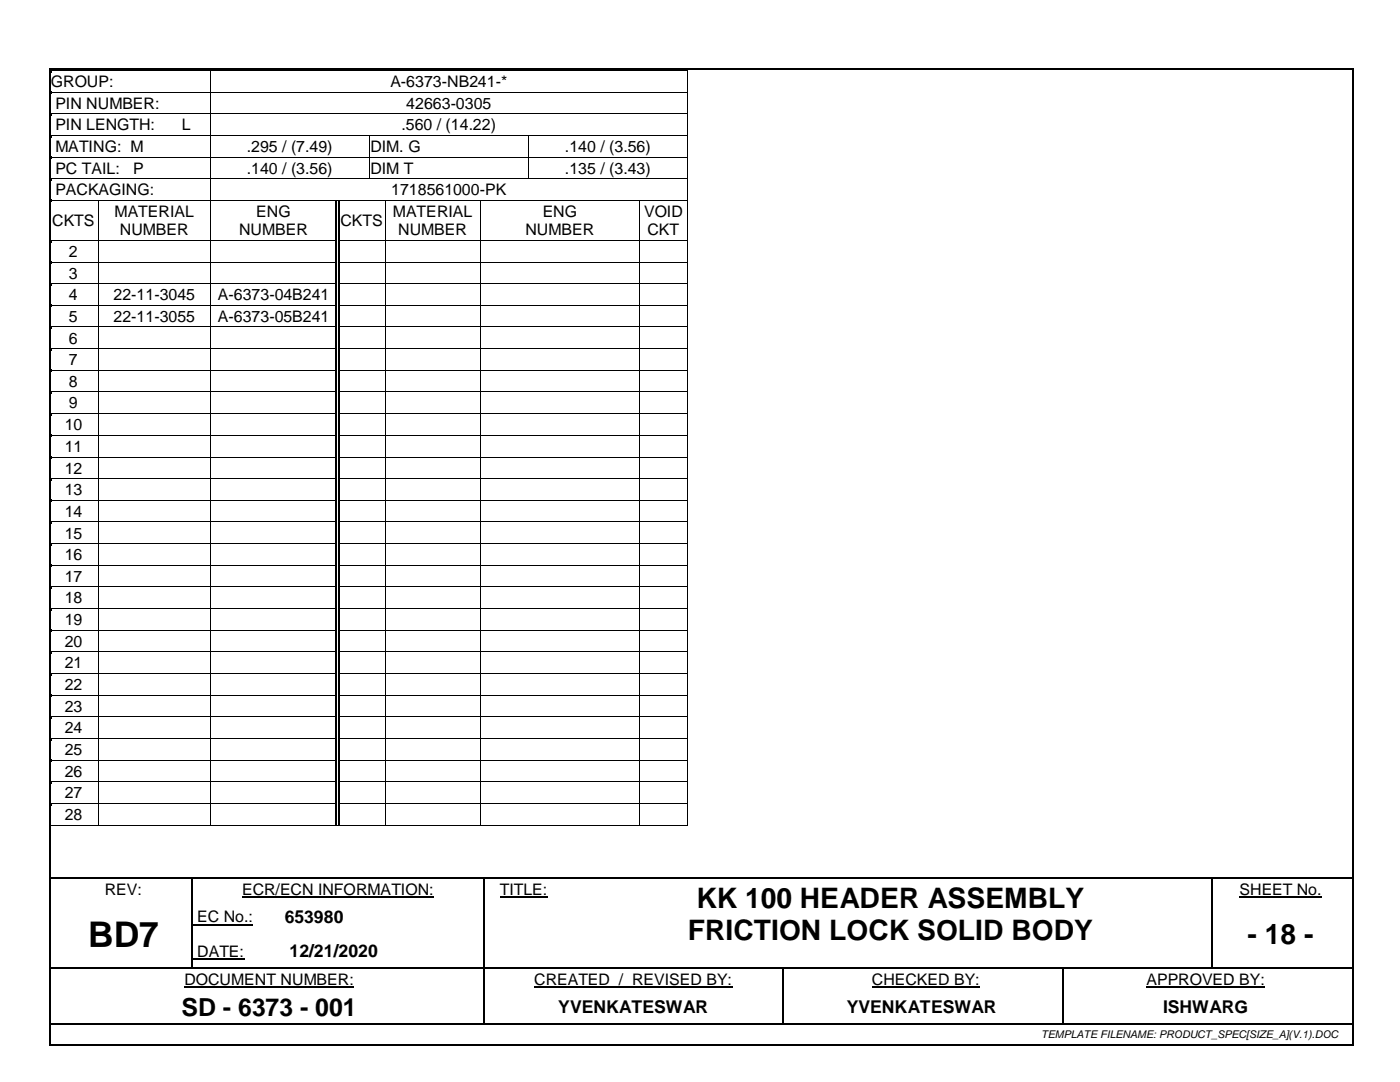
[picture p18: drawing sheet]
<svg xmlns="http://www.w3.org/2000/svg" width="279mm" height="216mm" viewBox="0 0 279 216" stroke-linecap="round" stroke-linejoin="round" font-family="sans-serif">
<defs><g id="words">
<text font-size="7.1" x="17.6" y="188.9">BD7</text>
<g font-size="5.6">
<text x="139" y="181.1">KK 100 HEADER ASSEMBLY</text>
<text x="137.3" y="187.6">FRICTION LOCK SOLID BODY</text>
<text x="249" y="188.3">- 18 -</text>
</g>
<text font-size="5" x="36.2" y="202.7">SD - 6373 - 001</text>
<g font-size="3.5">
<text x="56.8" y="184.1">653980</text>
<text x="57.8" y="191">12/21/2020</text>
<text x="111.4" y="202">YVENKATESWAR</text>
<text x="169" y="202">YVENKATESWAR</text>
<text x="232.1" y="202">ISHWARG</text>
</g>
<g font-size="3.2">
<text x="10.2" y="17.4">GROUP:</text>
<text x="77.9" y="17.4">A-6373-NB241-*</text>
<text x="11" y="21.7">PIN NUMBER:</text>
<text x="81.1" y="21.7">42663-0305</text>
<text x="11" y="26">PIN LENGTH:</text>
<text x="36.3" y="26">L</text>
<text x="80.1" y="26">.560 / (14.22)</text>
<text x="11" y="30.3">MATING: M</text>
<text x="11" y="34.6">PC TAIL:</text>
<text x="26.6" y="34.6">P</text>
<text x="49.2" y="30.3">.295 / (7.49)</text>
<text x="49.2" y="34.6">.140 / (3.56)</text>
<text x="73.9" y="30.3">DIM. G</text>
<text x="73.9" y="34.6">DIM T</text>
<text x="112.8" y="30.3">.140 / (3.56)</text>
<text x="112.8" y="34.6">.135 / (3.43)</text>
<text x="11" y="39">PACKAGING:</text>
<text x="78.1" y="39">1718561000-PK</text>
<text x="10.4" y="45.1">CKTS</text>
<text x="22.9" y="43.3">MATERIAL</text>
<text x="23.9" y="47">NUMBER</text>
<text x="47.7" y="47">NUMBER</text>
<text x="51.1" y="43.3">ENG</text>
<text x="68" y="45.1">CKTS</text>
<text x="78.4" y="43.3">MATERIAL</text>
<text x="79.5" y="47">NUMBER</text>
<text x="104.9" y="47">NUMBER</text>
<text x="108.3" y="43.3">ENG</text>
<text x="128.5" y="43.3">VOID</text>
<text x="129.2" y="47">CKT</text>
<text x="13.8" y="51.3">2</text>
<text x="13.8" y="55.6">3</text>
<text x="13.8" y="59.9">4</text>
<text x="22.6" y="59.9">22-11-3045</text>
<text x="43.5" y="59.9">A-6373-04B241</text>
<text x="13.8" y="64.2">5</text>
<text x="22.6" y="64.2">22-11-3055</text>
<text x="43.5" y="64.2">A-6373-05B241</text>
<text x="13.8" y="68.5">6</text>
<text x="13.8" y="72.9">7</text>
<text x="13.8" y="77.2">8</text>
<text x="13.8" y="81.5">9</text>
<text x="12.9" y="85.8">10</text>
<text x="12.9" y="90.1">11</text>
<text x="12.9" y="94.5">12</text>
<text x="12.9" y="98.8">13</text>
<text x="12.9" y="103.1">14</text>
<text x="12.9" y="107.5">15</text>
<text x="12.9" y="111.8">16</text>
<text x="12.9" y="116.1">17</text>
<text x="12.9" y="120.4">18</text>
<text x="12.9" y="124.7">19</text>
<text x="12.9" y="129.1">20</text>
<text x="12.9" y="133.4">21</text>
<text x="12.9" y="137.7">22</text>
<text x="12.9" y="142">23</text>
<text x="12.9" y="146.3">24</text>
<text x="12.9" y="150.6">25</text>
<text x="12.9" y="155">26</text>
<text x="12.9" y="159.3">27</text>
<text x="12.9" y="163.7">28</text>
<text x="20.9" y="178.5">REV:</text>
<text x="48.3" y="178.5">ECR/ECN INFORMATION:</text>
<text x="99.8" y="178.5">TITLE:</text>
<text x="247.4" y="178.5">SHEET No.</text>
<text x="39.4" y="184.1">EC No.:</text>
<text x="39.4" y="191">DATE:</text>
<text x="36.8" y="196.5">DOCUMENT NUMBER:</text>
<text x="106.6" y="196.5">CREATED / REVISED BY:</text>
<text x="174" y="196.5">CHECKED BY:</text>
<text x="228.8" y="196.5">APPROVED BY:</text>
</g>
<text font-size="2.1" x="207.8" y="207.1">TEMPLATE FILENAME: PRODUCT_SPEC[SIZE_A](V.1).DOC</text>
</g></defs>
<path d="M48.3 179h38.3M99.8 179h9.5M247.4 179h16.4M36.8 197h33.9M38.5 184.5h12M38.5 191.4h10.2M106.6 197h39.6M174 197h21.5M228.8 197h23.7" fill="none" stroke="#000" stroke-width=".21"/>
<g fill="none" stroke="#000" stroke-width=".34">
<path d="M10 14v194.3M10.2 13.8h259.7M270.1 14v194.3M10.2 175.1h28M38.6 175.1h57.8M96.7 175.1h16.9M113.9 175.1h127.9M242.2 175.1h26.9M96.5 198.2v6M156.2 198.2v6M10.2 204.4h86.2M10.2 208.5h259.7"/>
<path d="M96.7 204.4h59.4M156.4 204.4h55.6M212.3 204.4h56.8"/>
</g>
<g fill="#000">
<path d="M9.8 13.6h.4v.4h-.4z" fill-rule="evenodd"/>
<path d="M9.8 13.6h.4v.4h-.4z" fill-rule="evenodd"/>
<path d="M10.2 14h.1v.4h-.1z" fill-rule="evenodd"/>
<path d="M10.2 14h.1v.1h-.1z" fill-rule="evenodd"/>
<path d="M10.2 18.3h.1v.4h-.1z" fill-rule="evenodd"/>
<path d="M41.8 14.1h.2v.3h-.2z" fill-rule="evenodd"/>
<path d="M41.8 14h.2v.1h-.2z" fill-rule="evenodd"/>
<path d="M41.8 18.3h.2v.4h-.2z" fill-rule="evenodd"/>
<path d="M137.1 14h.2v.4h-.2z" fill-rule="evenodd"/>
<path d="M137.1 14h.2v.1h-.2z" fill-rule="evenodd"/>
<path d="M137.1 18.3h.2v.4h-.2z" fill-rule="evenodd"/>
<path d="M269.9 13.6h.4v.4h-.4z" fill-rule="evenodd"/>
<path d="M269.9 13.6h.4v.4h-.4z" fill-rule="evenodd"/>
<path d="M10.2 22.6h.1v.4h-.1z" fill-rule="evenodd"/>
<path d="M10.2 26.9h.1v.5h-.1z" fill-rule="evenodd"/>
<path d="M10.2 31.2h.1v.5h-.1z" fill-rule="evenodd"/>
<path d="M10.2 35.6h.1v.4h-.1z" fill-rule="evenodd"/>
<path d="M41.8 22.6h.2v.4h-.2z" fill-rule="evenodd"/>
<path d="M41.8 26.9h.2v.5h-.2z" fill-rule="evenodd"/>
<path d="M41.8 31.2h.2v.5h-.2z" fill-rule="evenodd"/>
<path d="M41.8 35.6h.2v.4h-.2z" fill-rule="evenodd"/>
<path d="M73.6 27.1h.2v.3h-.2z" fill-rule="evenodd"/>
<path d="M73.6 26.9h.2v.2h-.2z" fill-rule="evenodd"/>
<path d="M73.6 31.2h.2v.5h-.2z" fill-rule="evenodd"/>
<path d="M73.6 35.6h.2v.1h-.2z" fill-rule="evenodd"/>
<path d="M105.3 27.1h.2v.3h-.2z" fill-rule="evenodd"/>
<path d="M105.3 26.9h.2v.2h-.2z" fill-rule="evenodd"/>
<path d="M105.3 31.2h.2v.5h-.2z" fill-rule="evenodd"/>
<path d="M105.3 35.6h.2v.1h-.2z" fill-rule="evenodd"/>
<path d="M137.1 22.6h.2v.4h-.2z" fill-rule="evenodd"/>
<path d="M137.1 26.9h.2v.5h-.2z" fill-rule="evenodd"/>
<path d="M137.1 31.2h.2v.5h-.2z" fill-rule="evenodd"/>
<path d="M137.1 35.6h.2v.4h-.2z" fill-rule="evenodd"/>
<path d="M10.2 39.9h.1v.4h-.1z" fill-rule="evenodd"/>
<path d="M10.2 47.9h.1v.4h-.1z" fill-rule="evenodd"/>
<path d="M10.2 52.2h.1v.4h-.1z" fill-rule="evenodd"/>
<path d="M10.2 56.5h.1v.4h-.1z" fill-rule="evenodd"/>
<path d="M19.6 40.1h.2v.2h-.2z" fill-rule="evenodd"/>
<path d="M19.6 39.9h.2v.2h-.2z" fill-rule="evenodd"/>
<path d="M19.6 47.9h.2v.4h-.2z" fill-rule="evenodd"/>
<path d="M19.6 52.2h.2v.4h-.2z" fill-rule="evenodd"/>
<path d="M19.6 56.5h.2v.4h-.2z" fill-rule="evenodd"/>
<path d="M41.8 39.9h.2v.4h-.2z" fill-rule="evenodd"/>
<path d="M41.8 47.9h.2v.4h-.2z" fill-rule="evenodd"/>
<path d="M41.8 52.2h.2v.4h-.2z" fill-rule="evenodd"/>
<path d="M41.8 56.5h.2v.4h-.2z" fill-rule="evenodd"/>
<path d="M66.9 40.1h.3v.2h-.3z" fill-rule="evenodd"/>
<path d="M66.9 39.9h.2v.2h-.2z" fill-rule="evenodd"/>
<path d="M66.9 47.9h.3v.4h-.3z" fill-rule="evenodd"/>
<path d="M66.9 52.2h.3v.4h-.3z" fill-rule="evenodd"/>
<path d="M66.9 56.5h.3v.4h-.3z" fill-rule="evenodd"/>
<path d="M67.4 40.1h.3v.2h-.3z" fill-rule="evenodd"/>
<path d="M67.4 47.9h.3v.4h-.3z" fill-rule="evenodd"/>
<path d="M67.4 52.2h.3v.4h-.3z" fill-rule="evenodd"/>
<path d="M67.4 56.5h.3v.4h-.3z" fill-rule="evenodd"/>
<path d="M76.8 40.1h.1v.2h-.1z" fill-rule="evenodd"/>
<path d="M76.8 39.9h.1v.2h-.1z" fill-rule="evenodd"/>
<path d="M76.8 47.9h.1v.4h-.1z" fill-rule="evenodd"/>
<path d="M76.8 52.2h.1v.4h-.1z" fill-rule="evenodd"/>
<path d="M76.8 56.5h.1v.4h-.1z" fill-rule="evenodd"/>
<path d="M95.8 40.1h.2v.2h-.2z" fill-rule="evenodd"/>
<path d="M95.8 39.9h.2v.2h-.2z" fill-rule="evenodd"/>
<path d="M95.8 47.9h.2v.4h-.2z" fill-rule="evenodd"/>
<path d="M95.8 52.2h.2v.4h-.2z" fill-rule="evenodd"/>
<path d="M95.8 56.5h.2v.4h-.2z" fill-rule="evenodd"/>
<path d="M127.6 40.1h.1v.2h-.1z" fill-rule="evenodd"/>
<path d="M127.6 39.9h.1v.2h-.1z" fill-rule="evenodd"/>
<path d="M127.6 47.9h.1v.4h-.1z" fill-rule="evenodd"/>
<path d="M127.6 52.2h.1v.4h-.1z" fill-rule="evenodd"/>
<path d="M127.6 56.5h.1v.4h-.1z" fill-rule="evenodd"/>
<path d="M137.1 39.9h.2v.4h-.2z" fill-rule="evenodd"/>
<path d="M137.1 47.9h.2v.4h-.2z" fill-rule="evenodd"/>
<path d="M137.1 52.2h.2v.4h-.2z" fill-rule="evenodd"/>
<path d="M137.1 56.5h.2v.4h-.2z" fill-rule="evenodd"/>
<path d="M10.2 60.8h.1v.5h-.1z" fill-rule="evenodd"/>
<path d="M10.2 65.2h.1v.4h-.1z" fill-rule="evenodd"/>
<path d="M10.2 69.5h.1v.4h-.1z" fill-rule="evenodd"/>
<path d="M10.2 73.8h.1v.4h-.1z" fill-rule="evenodd"/>
<path d="M10.2 78.1h.1v.4h-.1z" fill-rule="evenodd"/>
<path d="M19.6 60.8h.2v.5h-.2z" fill-rule="evenodd"/>
<path d="M19.6 65.2h.2v.4h-.2z" fill-rule="evenodd"/>
<path d="M19.6 69.5h.2v.4h-.2z" fill-rule="evenodd"/>
<path d="M19.6 73.8h.2v.4h-.2z" fill-rule="evenodd"/>
<path d="M19.6 78.1h.2v.4h-.2z" fill-rule="evenodd"/>
<path d="M41.8 60.8h.2v.5h-.2z" fill-rule="evenodd"/>
<path d="M41.8 65.2h.2v.4h-.2z" fill-rule="evenodd"/>
<path d="M41.8 69.5h.2v.4h-.2z" fill-rule="evenodd"/>
<path d="M41.8 73.8h.2v.4h-.2z" fill-rule="evenodd"/>
<path d="M41.8 78.1h.2v.4h-.2z" fill-rule="evenodd"/>
<path d="M66.9 60.8h.3v.5h-.3z" fill-rule="evenodd"/>
<path d="M66.9 65.2h.3v.4h-.3z" fill-rule="evenodd"/>
<path d="M66.9 69.5h.3v.4h-.3z" fill-rule="evenodd"/>
<path d="M66.9 73.8h.3v.4h-.3z" fill-rule="evenodd"/>
<path d="M66.9 78.1h.3v.4h-.3z" fill-rule="evenodd"/>
<path d="M67.4 60.8h.3v.5h-.3z" fill-rule="evenodd"/>
<path d="M67.4 65.2h.3v.4h-.3z" fill-rule="evenodd"/>
<path d="M67.4 69.5h.3v.4h-.3z" fill-rule="evenodd"/>
<path d="M67.4 73.8h.3v.4h-.3z" fill-rule="evenodd"/>
<path d="M67.4 78.1h.3v.4h-.3z" fill-rule="evenodd"/>
<path d="M76.8 60.8h.1v.5h-.1z" fill-rule="evenodd"/>
<path d="M76.8 65.2h.1v.4h-.1z" fill-rule="evenodd"/>
<path d="M76.8 69.5h.1v.4h-.1z" fill-rule="evenodd"/>
<path d="M76.8 73.8h.1v.4h-.1z" fill-rule="evenodd"/>
<path d="M76.8 78.1h.1v.4h-.1z" fill-rule="evenodd"/>
<path d="M95.8 60.8h.2v.5h-.2z" fill-rule="evenodd"/>
<path d="M95.8 65.2h.2v.4h-.2z" fill-rule="evenodd"/>
<path d="M95.8 69.5h.2v.4h-.2z" fill-rule="evenodd"/>
<path d="M95.8 73.8h.2v.4h-.2z" fill-rule="evenodd"/>
<path d="M95.8 78.1h.2v.4h-.2z" fill-rule="evenodd"/>
<path d="M127.6 60.8h.1v.5h-.1z" fill-rule="evenodd"/>
<path d="M127.6 65.2h.1v.4h-.1z" fill-rule="evenodd"/>
<path d="M127.6 69.5h.1v.4h-.1z" fill-rule="evenodd"/>
<path d="M127.6 73.8h.1v.4h-.1z" fill-rule="evenodd"/>
<path d="M127.6 78.1h.1v.4h-.1z" fill-rule="evenodd"/>
<path d="M137.1 60.8h.2v.5h-.2z" fill-rule="evenodd"/>
<path d="M137.1 65.2h.2v.4h-.2z" fill-rule="evenodd"/>
<path d="M137.1 69.5h.2v.4h-.2z" fill-rule="evenodd"/>
<path d="M137.1 73.8h.2v.4h-.2z" fill-rule="evenodd"/>
<path d="M137.1 78.1h.2v.4h-.2z" fill-rule="evenodd"/>
<path d="M10.2 82.4h.1v.5h-.1z" fill-rule="evenodd"/>
<path d="M10.2 86.8h.1v.4h-.1z" fill-rule="evenodd"/>
<path d="M10.2 91.1h.1v.4h-.1z" fill-rule="evenodd"/>
<path d="M10.2 95.4h.1v.5h-.1z" fill-rule="evenodd"/>
<path d="M19.6 82.4h.2v.5h-.2z" fill-rule="evenodd"/>
<path d="M19.6 86.8h.2v.4h-.2z" fill-rule="evenodd"/>
<path d="M19.6 91.1h.2v.4h-.2z" fill-rule="evenodd"/>
<path d="M19.6 95.4h.2v.5h-.2z" fill-rule="evenodd"/>
<path d="M41.8 82.4h.2v.5h-.2z" fill-rule="evenodd"/>
<path d="M41.8 86.8h.2v.4h-.2z" fill-rule="evenodd"/>
<path d="M41.8 91.1h.2v.4h-.2z" fill-rule="evenodd"/>
<path d="M41.8 95.4h.2v.5h-.2z" fill-rule="evenodd"/>
<path d="M66.9 82.4h.3v.5h-.3z" fill-rule="evenodd"/>
<path d="M66.9 86.8h.3v.4h-.3z" fill-rule="evenodd"/>
<path d="M66.9 91.1h.3v.4h-.3z" fill-rule="evenodd"/>
<path d="M66.9 95.4h.3v.5h-.3z" fill-rule="evenodd"/>
<path d="M67.4 82.4h.3v.5h-.3z" fill-rule="evenodd"/>
<path d="M67.4 86.8h.3v.4h-.3z" fill-rule="evenodd"/>
<path d="M67.4 91.1h.3v.4h-.3z" fill-rule="evenodd"/>
<path d="M67.4 95.4h.3v.5h-.3z" fill-rule="evenodd"/>
<path d="M76.8 82.4h.1v.5h-.1z" fill-rule="evenodd"/>
<path d="M76.8 86.8h.1v.4h-.1z" fill-rule="evenodd"/>
<path d="M76.8 91.1h.1v.4h-.1z" fill-rule="evenodd"/>
<path d="M76.8 95.4h.1v.5h-.1z" fill-rule="evenodd"/>
<path d="M95.8 82.4h.2v.5h-.2z" fill-rule="evenodd"/>
<path d="M95.8 86.8h.2v.4h-.2z" fill-rule="evenodd"/>
<path d="M95.8 91.1h.2v.4h-.2z" fill-rule="evenodd"/>
<path d="M95.8 95.4h.2v.5h-.2z" fill-rule="evenodd"/>
<path d="M127.6 82.4h.1v.5h-.1z" fill-rule="evenodd"/>
<path d="M127.6 86.8h.1v.4h-.1z" fill-rule="evenodd"/>
<path d="M127.6 91.1h.1v.4h-.1z" fill-rule="evenodd"/>
<path d="M127.6 95.4h.1v.5h-.1z" fill-rule="evenodd"/>
<path d="M137.1 82.4h.2v.5h-.2z" fill-rule="evenodd"/>
<path d="M137.1 86.8h.2v.4h-.2z" fill-rule="evenodd"/>
<path d="M137.1 91.1h.2v.4h-.2z" fill-rule="evenodd"/>
<path d="M137.1 95.4h.2v.5h-.2z" fill-rule="evenodd"/>
<path d="M10.2 99.8h.1v.4h-.1z" fill-rule="evenodd"/>
<path d="M10.2 104.1h.1v.4h-.1z" fill-rule="evenodd"/>
<path d="M10.2 108.4h.1v.4h-.1z" fill-rule="evenodd"/>
<path d="M10.2 112.7h.1v.4h-.1z" fill-rule="evenodd"/>
<path d="M10.2 117h.1v.5h-.1z" fill-rule="evenodd"/>
<path d="M19.6 99.8h.2v.4h-.2z" fill-rule="evenodd"/>
<path d="M19.6 104.1h.2v.4h-.2z" fill-rule="evenodd"/>
<path d="M19.6 108.4h.2v.4h-.2z" fill-rule="evenodd"/>
<path d="M19.6 112.7h.2v.4h-.2z" fill-rule="evenodd"/>
<path d="M19.6 117h.2v.5h-.2z" fill-rule="evenodd"/>
<path d="M41.8 99.8h.2v.4h-.2z" fill-rule="evenodd"/>
<path d="M41.8 104.1h.2v.4h-.2z" fill-rule="evenodd"/>
<path d="M41.8 108.4h.2v.4h-.2z" fill-rule="evenodd"/>
<path d="M41.8 112.7h.2v.4h-.2z" fill-rule="evenodd"/>
<path d="M41.8 117h.2v.5h-.2z" fill-rule="evenodd"/>
<path d="M66.9 99.8h.3v.4h-.3z" fill-rule="evenodd"/>
<path d="M66.9 104.1h.3v.4h-.3z" fill-rule="evenodd"/>
<path d="M66.9 108.4h.3v.4h-.3z" fill-rule="evenodd"/>
<path d="M66.9 112.7h.3v.4h-.3z" fill-rule="evenodd"/>
<path d="M66.9 117h.3v.5h-.3z" fill-rule="evenodd"/>
<path d="M67.4 99.8h.3v.4h-.3z" fill-rule="evenodd"/>
<path d="M67.4 104.1h.3v.4h-.3z" fill-rule="evenodd"/>
<path d="M67.4 108.4h.3v.4h-.3z" fill-rule="evenodd"/>
<path d="M67.4 112.7h.3v.4h-.3z" fill-rule="evenodd"/>
<path d="M67.4 117h.3v.5h-.3z" fill-rule="evenodd"/>
<path d="M76.8 99.8h.1v.4h-.1z" fill-rule="evenodd"/>
<path d="M76.8 104.1h.1v.4h-.1z" fill-rule="evenodd"/>
<path d="M76.8 108.4h.1v.4h-.1z" fill-rule="evenodd"/>
<path d="M76.8 112.7h.1v.4h-.1z" fill-rule="evenodd"/>
<path d="M76.8 117h.1v.5h-.1z" fill-rule="evenodd"/>
<path d="M95.8 99.8h.2v.4h-.2z" fill-rule="evenodd"/>
<path d="M95.8 104.1h.2v.4h-.2z" fill-rule="evenodd"/>
<path d="M95.8 108.4h.2v.4h-.2z" fill-rule="evenodd"/>
<path d="M95.8 112.7h.2v.4h-.2z" fill-rule="evenodd"/>
<path d="M95.8 117h.2v.5h-.2z" fill-rule="evenodd"/>
<path d="M127.6 99.8h.1v.4h-.1z" fill-rule="evenodd"/>
<path d="M127.6 104.1h.1v.4h-.1z" fill-rule="evenodd"/>
<path d="M127.6 108.4h.1v.4h-.1z" fill-rule="evenodd"/>
<path d="M127.6 112.7h.1v.4h-.1z" fill-rule="evenodd"/>
<path d="M127.6 117h.1v.5h-.1z" fill-rule="evenodd"/>
<path d="M137.1 99.8h.2v.4h-.2z" fill-rule="evenodd"/>
<path d="M137.1 104.1h.2v.4h-.2z" fill-rule="evenodd"/>
<path d="M137.1 108.4h.2v.4h-.2z" fill-rule="evenodd"/>
<path d="M137.1 112.7h.2v.4h-.2z" fill-rule="evenodd"/>
<path d="M137.1 117h.2v.5h-.2z" fill-rule="evenodd"/>
<path d="M10.2 121.4h.1v.4h-.1z" fill-rule="evenodd"/>
<path d="M10.2 125.7h.1v.4h-.1z" fill-rule="evenodd"/>
<path d="M10.2 130h.1v.4h-.1z" fill-rule="evenodd"/>
<path d="M10.2 134.3h.1v.4h-.1z" fill-rule="evenodd"/>
<path d="M10.2 138.6h.1v.4h-.1z" fill-rule="evenodd"/>
<path d="M19.6 121.4h.2v.4h-.2z" fill-rule="evenodd"/>
<path d="M19.6 125.7h.2v.4h-.2z" fill-rule="evenodd"/>
<path d="M19.6 130h.2v.4h-.2z" fill-rule="evenodd"/>
<path d="M19.6 134.3h.2v.4h-.2z" fill-rule="evenodd"/>
<path d="M19.6 138.6h.2v.4h-.2z" fill-rule="evenodd"/>
<path d="M41.8 121.4h.2v.4h-.2z" fill-rule="evenodd"/>
<path d="M41.8 125.7h.2v.4h-.2z" fill-rule="evenodd"/>
<path d="M41.8 130h.2v.4h-.2z" fill-rule="evenodd"/>
<path d="M41.8 134.3h.2v.4h-.2z" fill-rule="evenodd"/>
<path d="M41.8 138.6h.2v.4h-.2z" fill-rule="evenodd"/>
<path d="M66.9 121.4h.3v.4h-.3z" fill-rule="evenodd"/>
<path d="M66.9 125.7h.3v.4h-.3z" fill-rule="evenodd"/>
<path d="M66.9 130h.3v.4h-.3z" fill-rule="evenodd"/>
<path d="M66.9 134.3h.3v.4h-.3z" fill-rule="evenodd"/>
<path d="M66.9 138.6h.3v.4h-.3z" fill-rule="evenodd"/>
<path d="M67.4 121.4h.3v.4h-.3z" fill-rule="evenodd"/>
<path d="M67.4 125.7h.3v.4h-.3z" fill-rule="evenodd"/>
<path d="M67.4 130h.3v.4h-.3z" fill-rule="evenodd"/>
<path d="M67.4 134.3h.3v.4h-.3z" fill-rule="evenodd"/>
<path d="M67.4 138.6h.3v.4h-.3z" fill-rule="evenodd"/>
<path d="M76.8 121.4h.1v.4h-.1z" fill-rule="evenodd"/>
<path d="M76.8 125.7h.1v.4h-.1z" fill-rule="evenodd"/>
<path d="M76.8 130h.1v.4h-.1z" fill-rule="evenodd"/>
<path d="M76.8 134.3h.1v.4h-.1z" fill-rule="evenodd"/>
<path d="M76.8 138.6h.1v.4h-.1z" fill-rule="evenodd"/>
<path d="M95.8 121.4h.2v.4h-.2z" fill-rule="evenodd"/>
<path d="M95.8 125.7h.2v.4h-.2z" fill-rule="evenodd"/>
<path d="M95.8 130h.2v.4h-.2z" fill-rule="evenodd"/>
<path d="M95.8 134.3h.2v.4h-.2z" fill-rule="evenodd"/>
<path d="M95.8 138.6h.2v.4h-.2z" fill-rule="evenodd"/>
<path d="M127.6 121.4h.1v.4h-.1z" fill-rule="evenodd"/>
<path d="M127.6 125.7h.1v.4h-.1z" fill-rule="evenodd"/>
<path d="M127.6 130h.1v.4h-.1z" fill-rule="evenodd"/>
<path d="M127.6 134.3h.1v.4h-.1z" fill-rule="evenodd"/>
<path d="M127.6 138.6h.1v.4h-.1z" fill-rule="evenodd"/>
<path d="M137.1 121.4h.2v.4h-.2z" fill-rule="evenodd"/>
<path d="M137.1 125.7h.2v.4h-.2z" fill-rule="evenodd"/>
<path d="M137.1 130h.2v.4h-.2z" fill-rule="evenodd"/>
<path d="M137.1 134.3h.2v.4h-.2z" fill-rule="evenodd"/>
<path d="M137.1 138.6h.2v.4h-.2z" fill-rule="evenodd"/>
<path d="M10.2 142.9h.1v.5h-.1z" fill-rule="evenodd"/>
<path d="M10.2 147.3h.1v.4h-.1z" fill-rule="evenodd"/>
<path d="M10.2 151.6h.1v.4h-.1z" fill-rule="evenodd"/>
<path d="M10.2 155.9h.1v.5h-.1z" fill-rule="evenodd"/>
<path d="M19.6 142.9h.2v.5h-.2z" fill-rule="evenodd"/>
<path d="M19.6 147.3h.2v.4h-.2z" fill-rule="evenodd"/>
<path d="M19.6 151.6h.2v.4h-.2z" fill-rule="evenodd"/>
<path d="M19.6 155.9h.2v.5h-.2z" fill-rule="evenodd"/>
<path d="M41.8 142.9h.2v.5h-.2z" fill-rule="evenodd"/>
<path d="M41.8 147.3h.2v.4h-.2z" fill-rule="evenodd"/>
<path d="M41.8 151.6h.2v.4h-.2z" fill-rule="evenodd"/>
<path d="M41.8 155.9h.2v.5h-.2z" fill-rule="evenodd"/>
<path d="M66.9 142.9h.3v.5h-.3z" fill-rule="evenodd"/>
<path d="M66.9 147.3h.3v.4h-.3z" fill-rule="evenodd"/>
<path d="M66.9 151.6h.3v.4h-.3z" fill-rule="evenodd"/>
<path d="M66.9 155.9h.3v.5h-.3z" fill-rule="evenodd"/>
<path d="M67.4 142.9h.3v.5h-.3z" fill-rule="evenodd"/>
<path d="M67.4 147.3h.3v.4h-.3z" fill-rule="evenodd"/>
<path d="M67.4 151.6h.3v.4h-.3z" fill-rule="evenodd"/>
<path d="M67.4 155.9h.3v.5h-.3z" fill-rule="evenodd"/>
<path d="M76.8 142.9h.1v.5h-.1z" fill-rule="evenodd"/>
<path d="M76.8 147.3h.1v.4h-.1z" fill-rule="evenodd"/>
<path d="M76.8 151.6h.1v.4h-.1z" fill-rule="evenodd"/>
<path d="M76.8 155.9h.1v.5h-.1z" fill-rule="evenodd"/>
<path d="M95.8 142.9h.2v.5h-.2z" fill-rule="evenodd"/>
<path d="M95.8 147.3h.2v.4h-.2z" fill-rule="evenodd"/>
<path d="M95.8 151.6h.2v.4h-.2z" fill-rule="evenodd"/>
<path d="M95.8 155.9h.2v.5h-.2z" fill-rule="evenodd"/>
<path d="M127.6 142.9h.1v.5h-.1z" fill-rule="evenodd"/>
<path d="M127.6 147.3h.1v.4h-.1z" fill-rule="evenodd"/>
<path d="M127.6 151.6h.1v.4h-.1z" fill-rule="evenodd"/>
<path d="M127.6 155.9h.1v.5h-.1z" fill-rule="evenodd"/>
<path d="M137.1 142.9h.2v.5h-.2z" fill-rule="evenodd"/>
<path d="M137.1 147.3h.2v.4h-.2z" fill-rule="evenodd"/>
<path d="M137.1 151.6h.2v.4h-.2z" fill-rule="evenodd"/>
<path d="M137.1 155.9h.2v.5h-.2z" fill-rule="evenodd"/>
<path d="M10.2 160.3h.1v.4h-.1z" fill-rule="evenodd"/>
<path d="M10.2 164.6h.1v.2h-.1z" fill-rule="evenodd"/>
<path d="M10.2 164.6h.1v.2h-.1z" fill-rule="evenodd"/>
<path d="M19.6 160.3h.2v.4h-.2z" fill-rule="evenodd"/>
<path d="M19.6 164.6h.2v.2h-.2z" fill-rule="evenodd"/>
<path d="M38.2 175.3h.3v.2h-.3z" fill-rule="evenodd"/>
<path d="M38.2 175h.4v.3h-.4z" fill-rule="evenodd"/>
<path d="M41.8 160.3h.2v.4h-.2z" fill-rule="evenodd"/>
<path d="M41.8 164.6h.2v.2h-.2z" fill-rule="evenodd"/>
<path d="M66.9 160.3h.3v.4h-.3z" fill-rule="evenodd"/>
<path d="M66.9 164.6h.2v.2h-.2z" fill-rule="evenodd"/>
<path d="M67.4 160.3h.3v.4h-.3z" fill-rule="evenodd"/>
<path d="M76.8 160.3h.1v.4h-.1z" fill-rule="evenodd"/>
<path d="M76.8 164.6h.1v.2h-.1z" fill-rule="evenodd"/>
<path d="M95.8 160.3h.2v.4h-.2z" fill-rule="evenodd"/>
<path d="M95.8 164.6h.2v.2h-.2z" fill-rule="evenodd"/>
<path d="M96.4 175.3h.3v.2h-.3z" fill-rule="evenodd"/>
<path d="M96.4 175h.3v.3h-.3z" fill-rule="evenodd"/>
<path d="M113.6 175h.3v.3h-.3z" fill-rule="evenodd"/>
<path d="M127.6 160.3h.1v.4h-.1z" fill-rule="evenodd"/>
<path d="M127.6 164.6h.1v.2h-.1z" fill-rule="evenodd"/>
<path d="M137.1 160.3h.2v.4h-.2z" fill-rule="evenodd"/>
<path d="M137.1 164.6h.2v.2h-.2z" fill-rule="evenodd"/>
<path d="M137.1 164.6h.2v.2h-.2z" fill-rule="evenodd"/>
<path d="M241.8 175.3h.3v.2h-.3z" fill-rule="evenodd"/>
<path d="M241.8 175h.4v.3h-.4z" fill-rule="evenodd"/>
<path d="M269.1 175h.3v.3h-.3z" fill-rule="evenodd"/>
<path d="M269.4 175h.5v.3h-.5z" fill-rule="evenodd"/>
<path d="M38.2 179.3h.3v.9h-.3z" fill-rule="evenodd"/>
<path d="M38.2 186.2h.3v.9h-.3z" fill-rule="evenodd"/>
<path d="M38.2 193.1h.3v.2h-.3z" fill-rule="evenodd"/>
<path d="M55.5 193.1h.3v.2h-.3z" fill-rule="evenodd"/>
<path d="M96.4 197.4h.3v.8h-.3z" fill-rule="evenodd"/>
<path d="M96.4 179.3h.3v.9h-.3z" fill-rule="evenodd"/>
<path d="M96.4 186.2h.3v.9h-.3z" fill-rule="evenodd"/>
<path d="M96.4 193.1h.3v.5h-.3z" fill-rule="evenodd"/>
<path d="M113.6 193.1h.2v.2h-.2z" fill-rule="evenodd"/>
<path d="M156.1 197.4h.3v.8h-.3z" fill-rule="evenodd"/>
<path d="M156.1 193.3h.3v.3h-.3z" fill-rule="evenodd"/>
<path d="M156.1 193.1h.3v.2h-.3z" fill-rule="evenodd"/>
<path d="M212 193.3h.2v.3h-.2z" fill-rule="evenodd"/>
<path d="M212 193.1h.2v.2h-.2z" fill-rule="evenodd"/>
<path d="M212 197.4h.2v.8h-.2z" fill-rule="evenodd"/>
<path d="M241.8 179.3h.3v.9h-.3z" fill-rule="evenodd"/>
<path d="M241.8 186.2h.3v.9h-.3z" fill-rule="evenodd"/>
<path d="M241.8 193.1h.3v.2h-.3z" fill-rule="evenodd"/>
<path d="M9.8 208.3h.4v.4h-.4z" fill-rule="evenodd"/>
<path d="M9.8 208.3h.4v.4h-.4z" fill-rule="evenodd"/>
<path d="M96.4 204.2h.3v.4h-.3z" fill-rule="evenodd"/>
<path d="M156.1 204.2h.3v.4h-.3z" fill-rule="evenodd"/>
<path d="M212 204.2h.3v.4h-.3z" fill-rule="evenodd"/>
<path d="M269.1 204.2h.3v.4h-.3z" fill-rule="evenodd"/>
<path d="M269.3 204.2h.4v.4h-.4z" fill-rule="evenodd"/>
<path d="M269.7 204.2h.2v.4h-.2z" fill-rule="evenodd"/>
<path d="M269.9 208.3h.4v.4h-.4z" fill-rule="evenodd"/>
<path d="M269.9 208.3h.4v.4h-.4z" fill-rule="evenodd"/>
</g>
<g fill="none" stroke="#000" stroke-width=".25">
<path d="M67.1 40.3v7.6M67.1 48.3v3.9M67.1 52.6v3.9M67.1 56.9v3.9M67.6 40.3v7.6M67.6 48.3v3.9M67.6 52.6v3.9M67.6 56.9v3.9M67.1 61.3v3.9M67.1 65.6v3.9M67.1 69.9v3.9M67.1 74.2v3.9"/>
<path d="M67.1 78.5v3.9M67.6 61.3v3.9M67.6 65.6v3.9M67.6 69.9v3.9M67.6 74.2v3.9M67.6 78.5v3.9M67.1 82.9v3.9M67.1 87.2v3.9M67.1 91.5v3.9M67.1 95.9v3.9M67.6 82.9v3.9M67.6 87.2v3.9"/>
<path d="M67.6 91.5v3.9M67.6 95.9v3.9M67.1 100.2v3.9M67.1 104.5v3.9M67.1 108.8v3.9M67.1 113.1v3.9M67.1 117.5v3.9M67.6 100.2v3.9M67.6 104.5v3.9M67.6 108.8v3.9M67.6 113.1v3.9M67.6 117.5v3.9"/>
<path d="M67.1 121.8v3.9M67.1 126.1v3.9M67.1 130.4v3.9M67.1 134.7v3.9M67.1 139v3.9M67.6 121.8v3.9M67.6 126.1v3.9M67.6 130.4v3.9M67.6 134.7v3.9M67.6 139v3.9M67.1 143.4v3.9M67.1 147.7v3.9"/>
<path d="M67.1 152v3.9M67.1 156.4v3.9M67.6 143.4v3.9M67.6 147.7v3.9M67.6 152v3.9M67.6 156.4v3.9M38.4 175.5v3.8M67.1 160.7v3.9M67.6 160.7v3.9M96.5 175.5v3.8M242 175.5v3.8M10.2 193.2h28"/>
<path d="M38.4 180.2v6M38.4 187.1v6M38.5 193.2h17M55.8 193.2h40.6M96.5 180.2v6M96.5 187.1v6M96.5 193.6v3.8M96.7 193.2h16.9M113.8 193.2h42.3M156.2 193.6v3.8M156.4 193.2h55.6M212.1 193.6v3.8"/>
<path d="M212.1 198.2v6M212.2 193.2h29.6M242 180.2v6M242 187.1v6M242.1 193.2h27.8"/>
</g>
<g fill="none" stroke="#000" stroke-width=".2">
<path d="M10.3 14.1h31.5M10.3 18.4h31.5M41.9 14v4.3M41.9 18.7v3.9M42 14.1h95.1M42 18.4h95.1M137.2 14v4.3M137.2 18.7v3.9M10.3 22.7h31.5M10.3 27h31.5M10.3 31.3h31.5M10.3 35.7h31.5"/>
<path d="M10.3 40h9.3M19.8 40h22M41.9 23v3.9M41.9 27.4v3.8M41.9 31.7v3.9M41.9 36v3.9M42 22.7h95.1M42 27h31.6M42 31.3h31.6M42 35.7h31.6M42 40h24.9M67.1 40h9.7"/>
<path d="M73.7 27.4v3.8M73.7 31.7v3.9M73.8 27h31.5M73.8 31.3h31.5M73.8 35.7h31.5M76.9 40h18.9M96 40h31.6M105.4 27.4v3.8M105.4 31.7v3.9M105.5 27h31.6M105.5 31.3h31.6M105.5 35.7h31.6"/>
<path d="M127.7 40h9.4M137.2 23v3.9M137.2 27.4v3.8M137.2 31.7v3.9M137.2 36v3.9M10.3 48h9.3M10.3 52.3h9.3M10.3 56.6h9.3M19.7 40.3v7.6M19.7 48.3v3.9M19.7 52.6v3.9M19.7 56.9v3.9"/>
<path d="M19.8 48h22M19.8 52.3h22M19.8 56.6h22M41.9 40.3v7.6M41.9 48.3v3.9M41.9 52.6v3.9M41.9 56.9v3.9M42 48h24.9M42 52.3h24.9M42 56.6h24.9M67.7 48h9.1M67.7 52.3h9.1"/>
<path d="M67.7 56.6h9.1M76.8 40.3v7.6M76.8 48.3v3.9M76.8 52.6v3.9M76.8 56.9v3.9M76.9 48h18.9M76.9 52.3h18.9M76.9 56.6h18.9M95.9 40.3v7.6M95.9 48.3v3.9M95.9 52.6v3.9M95.9 56.9v3.9"/>
<path d="M96 48h31.6M96 52.3h31.6M96 56.6h31.6M127.7 40.3v7.6M127.7 48.3v3.9M127.7 52.6v3.9M127.7 56.9v3.9M127.7 48h9.4M127.7 52.3h9.4M127.7 56.6h9.4M137.2 40.3v7.6M137.2 48.3v3.9"/>
<path d="M137.2 52.6v3.9M137.2 56.9v3.9M10.3 60.9h9.3M10.3 65.2h9.3M10.3 69.6h9.3M10.3 73.9h9.3M10.3 78.2h9.3M19.7 61.3v3.9M19.7 65.6v3.9M19.7 69.9v3.9M19.7 74.2v3.9M19.7 78.5v3.9"/>
<path d="M19.8 60.9h22M19.8 65.2h22M19.8 69.6h22M19.8 73.9h22M19.8 78.2h22M41.9 61.3v3.9M41.9 65.6v3.9M41.9 69.9v3.9M41.9 74.2v3.9M41.9 78.5v3.9M42 60.9h24.9M42 65.2h24.9"/>
<path d="M42 69.6h24.9M42 73.9h24.9M42 78.2h24.9M67.7 60.9h9.1M67.7 65.2h9.1M67.7 69.6h9.1M67.7 73.9h9.1M67.7 78.2h9.1M76.8 61.3v3.9M76.8 65.6v3.9M76.8 69.9v3.9M76.8 74.2v3.9"/>
<path d="M76.8 78.5v3.9M76.9 60.9h18.9M76.9 65.2h18.9M76.9 69.6h18.9M76.9 73.9h18.9M76.9 78.2h18.9M95.9 61.3v3.9M95.9 65.6v3.9M95.9 69.9v3.9M95.9 74.2v3.9M95.9 78.5v3.9M96 60.9h31.6"/>
<path d="M96 65.2h31.6M96 69.6h31.6M96 73.9h31.6M96 78.2h31.6M127.7 61.3v3.9M127.7 65.6v3.9M127.7 69.9v3.9M127.7 74.2v3.9M127.7 78.5v3.9M127.7 60.9h9.4M127.7 65.2h9.4M127.7 69.6h9.4"/>
<path d="M127.7 73.9h9.4M127.7 78.2h9.4M137.2 61.3v3.9M137.2 65.6v3.9M137.2 69.9v3.9M137.2 74.2v3.9M137.2 78.5v3.9M10.3 82.5h9.3M10.3 86.8h9.3M10.3 91.2h9.3M10.3 95.5h9.3M10.3 99.8h9.3"/>
<path d="M19.7 82.9v3.9M19.7 87.2v3.9M19.7 91.5v3.9M19.7 95.9v3.9M19.8 82.5h22M19.8 86.8h22M19.8 91.2h22M19.8 95.5h22M19.8 99.8h22M41.9 82.9v3.9M41.9 87.2v3.9M41.9 91.5v3.9"/>
<path d="M41.9 95.9v3.9M42 82.5h24.9M42 86.8h24.9M42 91.2h24.9M42 95.5h24.9M42 99.8h24.9M67.7 82.5h9.1M67.7 86.8h9.1M67.7 91.2h9.1M67.7 95.5h9.1M67.7 99.8h9.1M76.8 82.9v3.9"/>
<path d="M76.8 87.2v3.9M76.8 91.5v3.9M76.8 95.9v3.9M76.9 82.5h18.9M76.9 86.8h18.9M76.9 91.2h18.9M76.9 95.5h18.9M76.9 99.8h18.9M95.9 82.9v3.9M95.9 87.2v3.9M95.9 91.5v3.9M95.9 95.9v3.9"/>
<path d="M96 82.5h31.6M96 86.8h31.6M96 91.2h31.6M96 95.5h31.6M96 99.8h31.6M127.7 82.9v3.9M127.7 87.2v3.9M127.7 91.5v3.9M127.7 95.9v3.9M127.7 82.5h9.4M127.7 86.8h9.4M127.7 91.2h9.4"/>
<path d="M127.7 95.5h9.4M127.7 99.8h9.4M137.2 82.9v3.9M137.2 87.2v3.9M137.2 91.5v3.9M137.2 95.9v3.9M10.3 104.2h9.3M10.3 108.5h9.3M10.3 112.8h9.3M10.3 117.1h9.3M19.7 100.2v3.9M19.7 104.5v3.9"/>
<path d="M19.7 108.8v3.9M19.7 113.1v3.9M19.7 117.5v3.9M19.8 104.2h22M19.8 108.5h22M19.8 112.8h22M19.8 117.1h22M41.9 100.2v3.9M41.9 104.5v3.9M41.9 108.8v3.9M41.9 113.1v3.9M41.9 117.5v3.9"/>
<path d="M42 104.2h24.9M42 108.5h24.9M42 112.8h24.9M42 117.1h24.9M67.7 104.2h9.1M67.7 108.5h9.1M67.7 112.8h9.1M67.7 117.1h9.1M76.8 100.2v3.9M76.8 104.5v3.9M76.8 108.8v3.9M76.8 113.1v3.9"/>
<path d="M76.8 117.5v3.9M76.9 104.2h18.9M76.9 108.5h18.9M76.9 112.8h18.9M76.9 117.1h18.9M95.9 100.2v3.9M95.9 104.5v3.9M95.9 108.8v3.9M95.9 113.1v3.9M95.9 117.5v3.9M96 104.2h31.6M96 108.5h31.6"/>
<path d="M96 112.8h31.6M96 117.1h31.6M127.7 100.2v3.9M127.7 104.5v3.9M127.7 108.8v3.9M127.7 113.1v3.9M127.7 117.5v3.9M127.7 104.2h9.4M127.7 108.5h9.4M127.7 112.8h9.4M127.7 117.1h9.4M137.2 100.2v3.9"/>
<path d="M137.2 104.5v3.9M137.2 108.8v3.9M137.2 113.1v3.9M137.2 117.5v3.9M10.3 121.4h9.3M10.3 125.8h9.3M10.3 130.1h9.3M10.3 134.4h9.3M10.3 138.7h9.3M19.7 121.8v3.9M19.7 126.1v3.9M19.7 130.4v3.9"/>
<path d="M19.7 134.7v3.9M19.7 139v3.9M19.8 121.4h22M19.8 125.8h22M19.8 130.1h22M19.8 134.4h22M19.8 138.7h22M41.9 121.8v3.9M41.9 126.1v3.9M41.9 130.4v3.9M41.9 134.7v3.9M41.9 139v3.9"/>
<path d="M42 121.4h24.9M42 125.8h24.9M42 130.1h24.9M42 134.4h24.9M42 138.7h24.9M67.7 121.4h9.1M67.7 125.8h9.1M67.7 130.1h9.1M67.7 134.4h9.1M67.7 138.7h9.1M76.8 121.8v3.9M76.8 126.1v3.9"/>
<path d="M76.8 130.4v3.9M76.8 134.7v3.9M76.8 139v3.9M76.9 121.4h18.9M76.9 125.8h18.9M76.9 130.1h18.9M76.9 134.4h18.9M76.9 138.7h18.9M95.9 121.8v3.9M95.9 126.1v3.9M95.9 130.4v3.9M95.9 134.7v3.9"/>
<path d="M95.9 139v3.9M96 121.4h31.6M96 125.8h31.6M96 130.1h31.6M96 134.4h31.6M96 138.7h31.6M127.7 121.8v3.9M127.7 126.1v3.9M127.7 130.4v3.9M127.7 134.7v3.9M127.7 139v3.9M127.7 121.4h9.4"/>
<path d="M127.7 125.8h9.4M127.7 130.1h9.4M127.7 134.4h9.4M127.7 138.7h9.4M137.2 121.8v3.9M137.2 126.1v3.9M137.2 130.4v3.9M137.2 134.7v3.9M137.2 139v3.9M10.3 143h9.3M10.3 147.3h9.3M10.3 151.7h9.3"/>
<path d="M10.3 156h9.3M19.7 143.4v3.9M19.7 147.7v3.9M19.7 152v3.9M19.7 156.4v3.9M19.8 143h22M19.8 147.3h22M19.8 151.7h22M19.8 156h22M41.9 143.4v3.9M41.9 147.7v3.9M41.9 152v3.9"/>
<path d="M41.9 156.4v3.9M42 143h24.9M42 147.3h24.9M42 151.7h24.9M42 156h24.9M67.7 143h9.1M67.7 147.3h9.1M67.7 151.7h9.1M67.7 156h9.1M76.8 143.4v3.9M76.8 147.7v3.9M76.8 152v3.9"/>
<path d="M76.8 156.4v3.9M76.9 143h18.9M76.9 147.3h18.9M76.9 151.7h18.9M76.9 156h18.9M95.9 143.4v3.9M95.9 147.7v3.9M95.9 152v3.9M95.9 156.4v3.9M96 143h31.6M96 147.3h31.6M96 151.7h31.6"/>
<path d="M96 156h31.6M127.7 143.4v3.9M127.7 147.7v3.9M127.7 152v3.9M127.7 156.4v3.9M127.7 143h9.4M127.7 147.3h9.4M127.7 151.7h9.4M127.7 156h9.4M137.2 143.4v3.9M137.2 147.7v3.9M137.2 152v3.9"/>
<path d="M137.2 156.4v3.9M10.3 160.4h9.3M10.3 164.7h9.3M19.7 160.7v3.9M19.8 160.4h22M19.8 164.7h22M41.9 160.7v3.9M42 160.4h24.9M42 164.7h24.9M67.1 164.7h9.7M67.7 160.4h9.1M76.8 160.7v3.9"/>
<path d="M76.9 160.4h18.9M76.9 164.7h18.9M95.9 160.7v3.9M96 160.4h31.6M96 164.7h31.6M127.7 160.7v3.9M127.7 160.4h9.4M127.7 164.7h9.4M137.2 160.7v3.9"/>
</g>
<use href="#words"/>
</svg>
